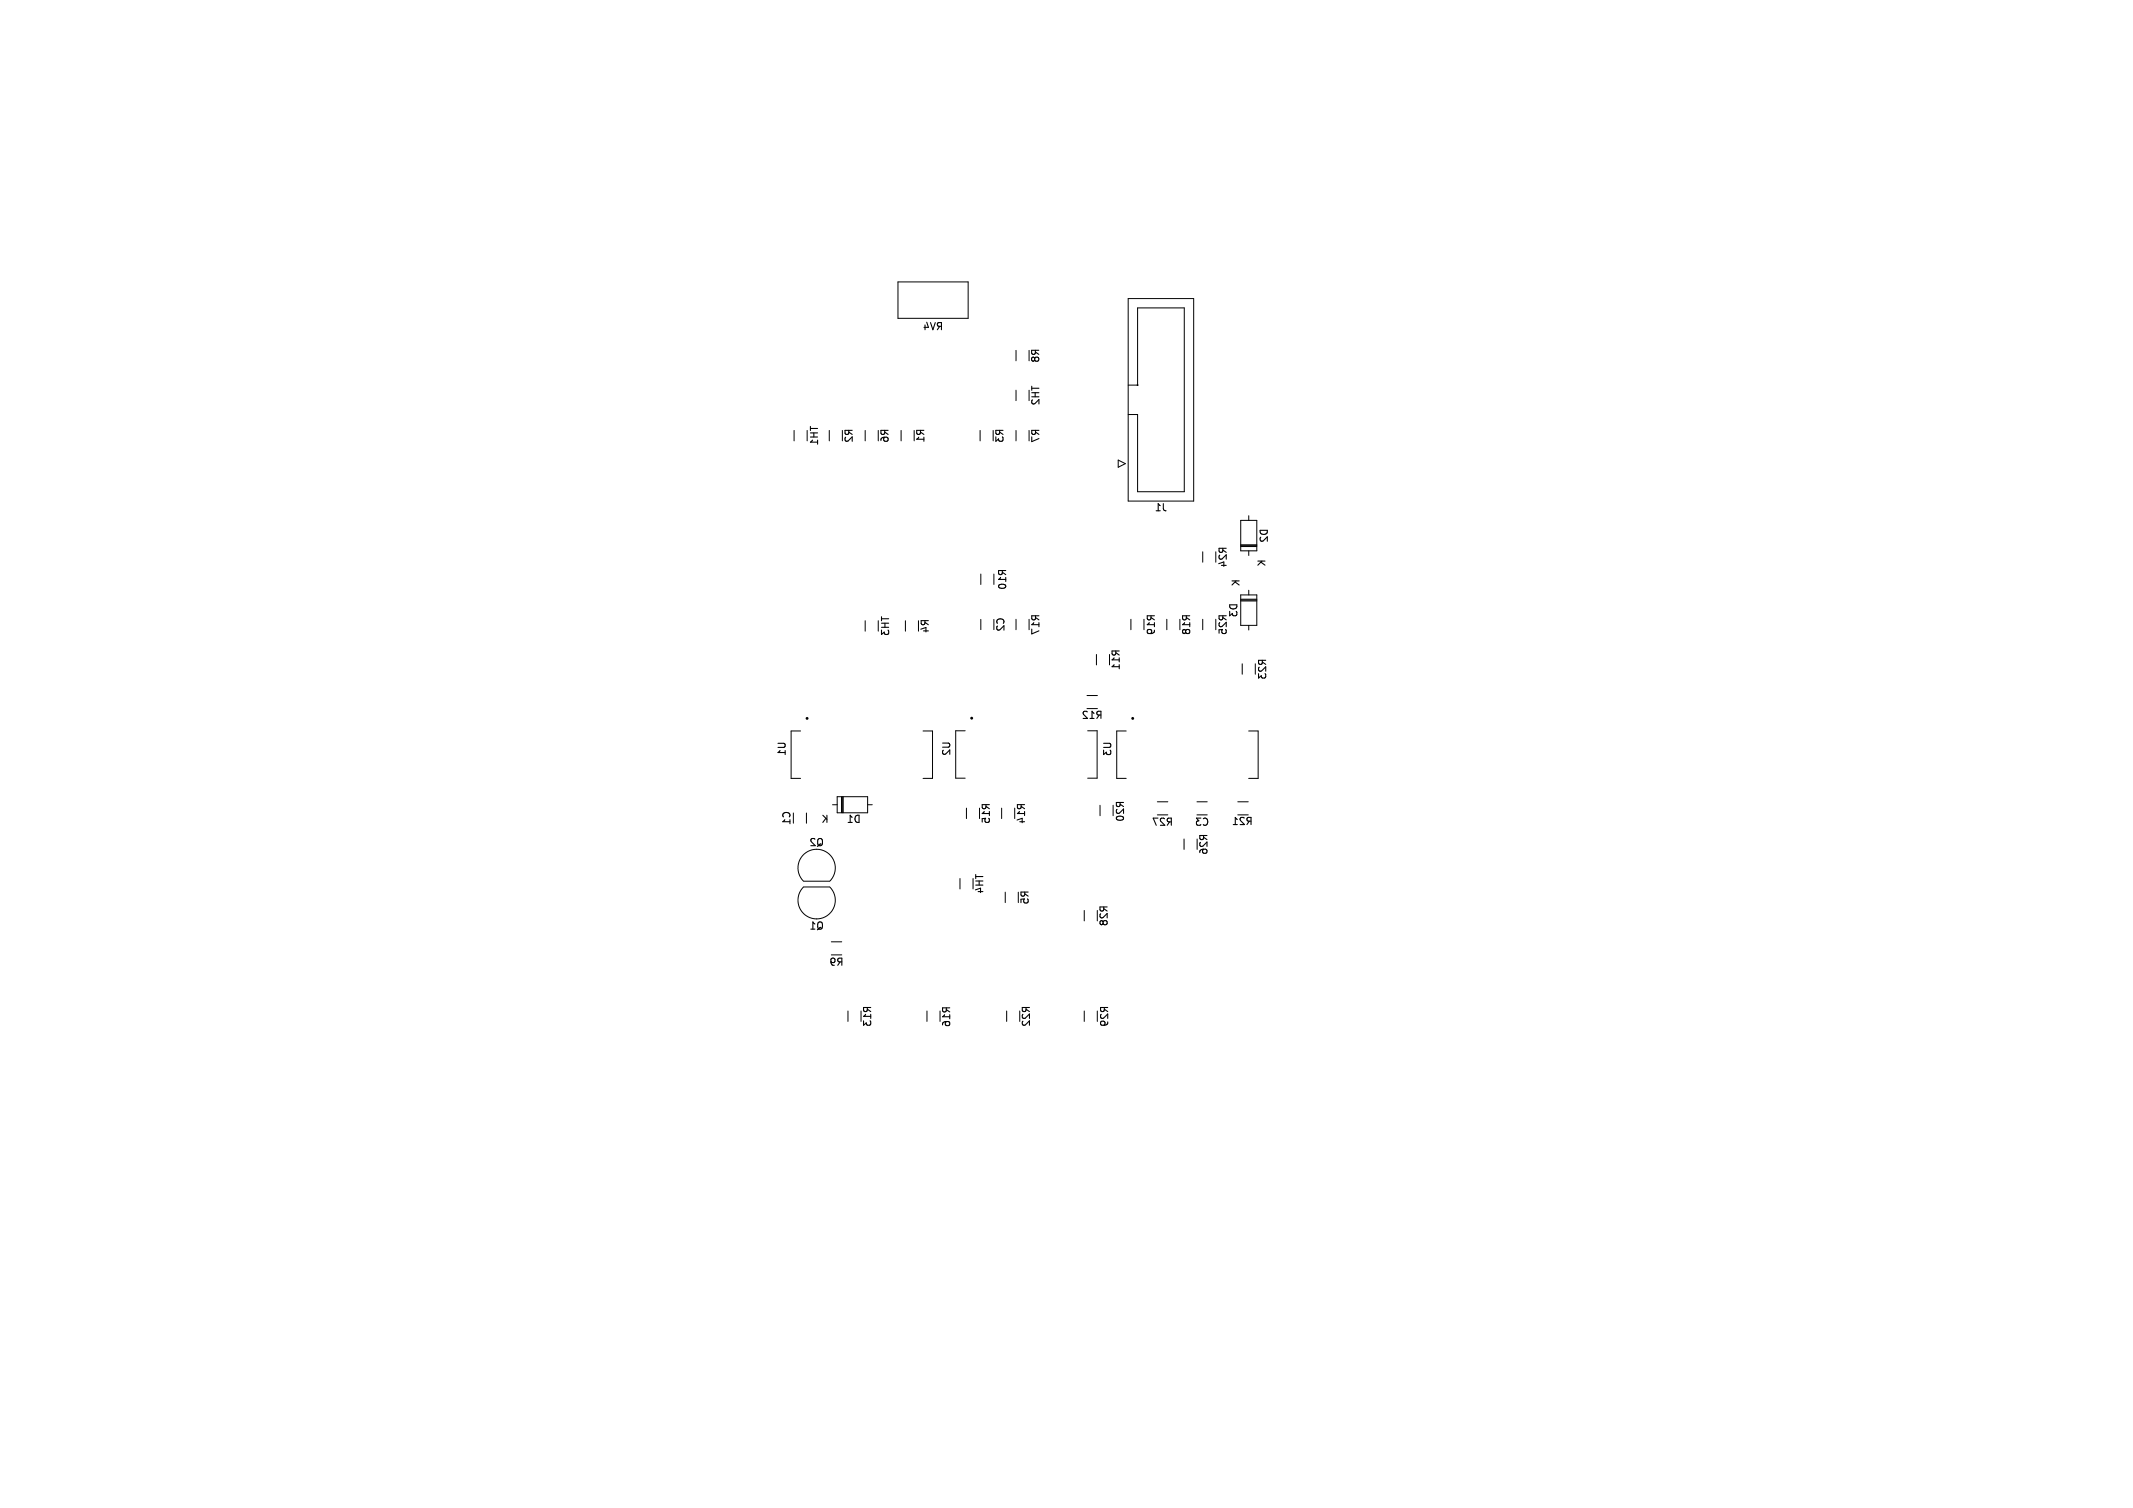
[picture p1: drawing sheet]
<svg xmlns="http://www.w3.org/2000/svg" width="297mm" height="210mm" viewBox="0 0 297 210" stroke-linecap="round" stroke-linejoin="round" font-family="sans-serif">
<defs><g id="words">
<g font-size="1.4">
<text x="128.4" y="46.1">RV4</text>
<text x="144.9" y="50.6" transform="rotate(-90 144.9 50.6)">R8</text>
<text x="144.9" y="56.5" transform="rotate(-90 144.9 56.5)">TH2</text>
<text x="114.1" y="62.1" transform="rotate(-90 114.1 62.1)">TH1</text>
<text x="118.9" y="61.7" transform="rotate(-90 118.9 61.7)">R2</text>
<text x="123.9" y="61.7" transform="rotate(-90 123.9 61.7)">R6</text>
<text x="128.9" y="61.7" transform="rotate(-90 128.9 61.7)">R1</text>
<text x="139.9" y="61.7" transform="rotate(-90 139.9 61.7)">R3</text>
<text x="144.9" y="61.7" transform="rotate(-90 144.9 61.7)">R7</text>
<text x="160.7" y="71.4">J1</text>
<text x="176.7" y="75.7" transform="rotate(-90 176.7 75.7)">D2</text>
<text x="140.3" y="82.2" transform="rotate(-90 140.3 82.2)">R10</text>
<text x="171" y="79.1" transform="rotate(-90 171 79.1)">R24</text>
<text x="172.8" y="81.7" transform="rotate(-90 172.8 81.7)">K</text>
<text x="176.4" y="79" transform="rotate(-90 176.4 79)">K</text>
<text x="124" y="88.6" transform="rotate(-90 124 88.6)">TH3</text>
<text x="129.5" y="88.2" transform="rotate(-90 129.5 88.2)">R4</text>
<text x="140" y="88" transform="rotate(-90 140 88)">C2</text>
<text x="144.9" y="88.5" transform="rotate(-90 144.9 88.5)">R17</text>
<text x="161" y="88.5" transform="rotate(-90 161 88.5)">R19</text>
<text x="165.9" y="88.5" transform="rotate(-90 165.9 88.5)">R18</text>
<text x="171" y="88.5" transform="rotate(-90 171 88.5)">R25</text>
<text x="172.4" y="86" transform="rotate(-90 172.4 86)">D3</text>
<text x="156.1" y="93.4" transform="rotate(-90 156.1 93.4)">R11</text>
<text x="176.5" y="94.7" transform="rotate(-90 176.5 94.7)">R23</text>
<text x="150.5" y="100.3">R12</text>
<text x="109.6" y="105.4" transform="rotate(-90 109.6 105.4)">U1</text>
<text x="132.5" y="105.3" transform="rotate(-90 132.5 105.3)">U2</text>
<text x="154.9" y="105.4" transform="rotate(-90 154.9 105.4)">U3</text>
<text x="110.2" y="115" transform="rotate(-90 110.2 115)">C1</text>
<text x="112.6" y="118">Q2</text>
<text x="114.3" y="114.8">K</text>
<text x="117.8" y="114.8">D1</text>
<text x="138" y="114.8" transform="rotate(-90 138 114.8)">R15</text>
<text x="142.9" y="114.8" transform="rotate(-90 142.9 114.8)">R14</text>
<text x="156.7" y="114.5" transform="rotate(-90 156.7 114.5)">R20</text>
<text x="160.3" y="115.2">R27</text>
<text x="166.3" y="115.2">C3</text>
<text x="168.3" y="119.1" transform="rotate(-90 168.3 119.1)">R26</text>
<text x="171.4" y="115.1">R21</text>
<text x="137.1" y="124.5" transform="rotate(-90 137.1 124.5)">TH4</text>
<text x="112.6" y="129.6">Q1</text>
<text x="143.4" y="126" transform="rotate(-90 143.4 126)">R5</text>
<text x="154.4" y="129.1" transform="rotate(-90 154.4 129.1)">R28</text>
<text x="115.4" y="134.7">R9</text>
<text x="121.5" y="143.1" transform="rotate(-90 121.5 143.1)">R13</text>
<text x="132.5" y="143.1" transform="rotate(-90 132.5 143.1)">R16</text>
<text x="143.6" y="143.1" transform="rotate(-90 143.6 143.1)">R22</text>
<text x="154.5" y="143.1" transform="rotate(-90 154.5 143.1)">R29</text>
</g>
</g></defs>
<g fill="none" stroke="#000" stroke-width=".14">
<path d="M125 39.3h9.8v5h-9.8zM110.6 59.9v1.5M112.4 59.9v1.5M115.5 59.9v1.5M117.3 59.9v1.5M120.5 59.9v1.5M122.3 59.9v1.5M125.5 59.9v1.5M127.3 59.9v1.5M136.5 59.9v1.5M138.3 59.9v1.5M141.5 48.8v1.4"/>
<path d="M141.5 54.3v1.5M141.5 59.9v1.5M143.3 48.8v1.4M143.3 54.3v1.5M143.3 59.9v1.5M157.1 53.6h1.3v-10.7h6.5v25.6h-6.5v-10.8h-1.3M157.1 41.6h9.1v28.2h-9.1zM136.6 79.9v1.5M138.4 79.9v1.5M155.7 64.1l1 .5-1 .5zM167.5 76.8v1.5M169.3 76.8v1.5"/>
<path d="M172.8 72.5h2.2v4.2h-2.2zM172.8 76h2.2M172.8 76.1h2.2M172.8 75.9h2.2M173.9 71.8v.7M173.9 76.7v.7M120.5 86.4v1.5M122.3 86.4v1.5M126.1 86.4v1.5M127.9 86.4v1.5M136.6 86.3v1.4M138.4 86.3v1.4"/>
<path d="M141.5 86.2v1.5M143.3 86.2v1.5M151.4 98.7h1.4M151.4 96.9h1.4M152.7 91.1v1.5M154.5 91.1v1.5M157.5 86.2v1.5M159.3 86.2v1.5M162.5 86.2v1.5M164.3 86.2v1.5M167.5 86.2v1.5M169.3 86.2v1.5"/>
<path d="M172.8 82.8h2.2v4.3h-2.2zM172.8 83.6h2.2M172.8 83.4h2.2M172.8 83.7h2.2M173 92.4v1.5M173.9 82.2v.6M173.9 87.1v.6M174.8 92.4v1.5M111.5 101.8h-1.3v6.6h1.3M112.3 113.2v1.4M115.9 112.1h.7M116.6 111h4.2v2.2h-4.2z"/>
<path d="M117.2 111v2.2M117.3 111v2.2M117.4 111v2.2M120.8 112.1h.7M128.5 101.8h1.3v6.6h-1.3M134.4 101.8h-1.3v6.6h1.3M134.6 112.5v1.5M136.4 112.5v1.5M139.5 112.5v1.5M141.3 112.5v1.5M151.4 101.8h1.4v6.6h-1.4M153.2 112.1v1.5"/>
<path d="M155 112.1v1.5M156.8 101.8h-1.3v6.6h1.3M161.2 111.7h1.4M161.2 113.5h1.4M164.9 116.8v1.5M166.7 111.7h1.4M166.7 113.5h1.4M166.7 116.8v1.5M172.4 111.7h1.4M172.4 113.5h1.4M173.9 101.8h1.3v6.6h-1.3M111.9 122.7a2.6 2.6 0 0 1 0-3.7 2.6 2.6 0 0 1 3.6 0 2.6 2.6 0 0 1 0 3.7"/>
<path d="M111.9 123.5a2.6 2.6 0 0 0 0 3.7 2.6 2.6 0 0 0 3.6 0 2.6 2.6 0 0 0 0-3.7M111.9 122.7h3.6M111.9 123.5h3.6M115.8 131.2h1.4M115.8 133h1.4M133.7 122.3v1.5M135.5 122.3v1.5M140 124.2v1.5M141.8 124.2v1.5M151 126.8v1.4M152.8 126.8v1.4M118.1 140.8v1.4"/>
<path d="M119.9 140.8v1.4M129.1 140.8v1.4M130.9 140.8v1.4M140.2 140.8v1.4M142 140.8v1.4M151 140.8v1.4M152.8 140.8v1.4"/>
</g>
<circle cx="158.4" cy="53.6" r=".06" fill="#000" stroke="#000" stroke-width=".14"/>
<g fill="none" stroke="#000" stroke-width=".2">
<circle cx="112.4" cy="100" r=".1"/>
<circle cx="135.3" cy="100" r=".1"/>
<circle cx="157.7" cy="100" r=".1"/>
</g>
<use href="#words"/>
</svg>
